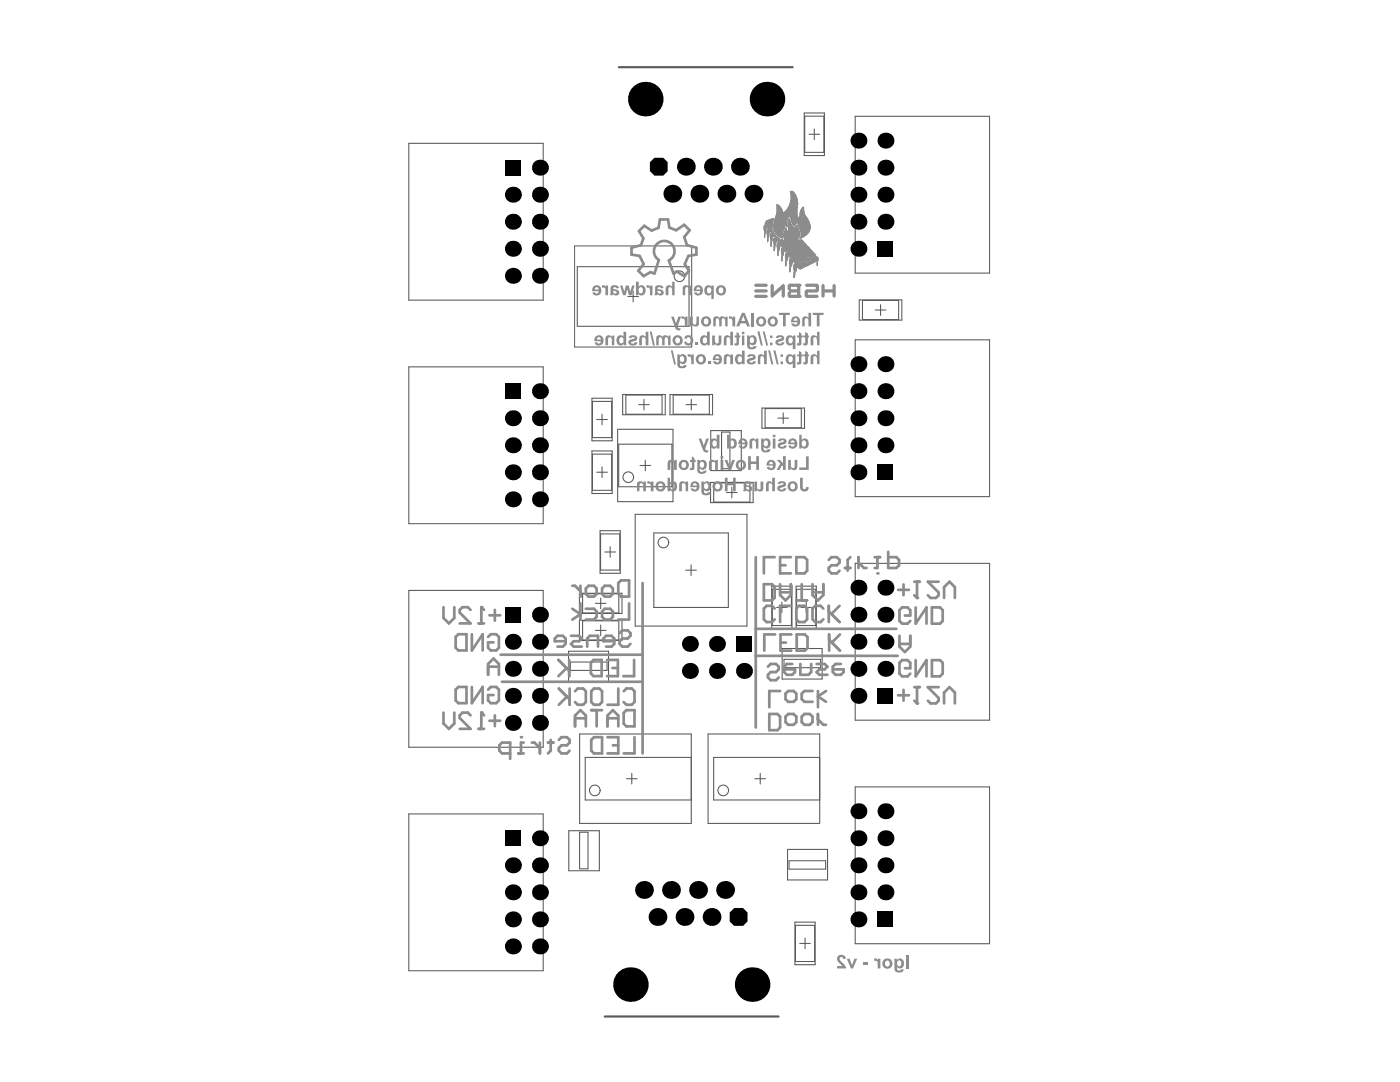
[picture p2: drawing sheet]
<svg xmlns="http://www.w3.org/2000/svg" width="279mm" height="216mm" viewBox="0 0 279 216" stroke-linecap="round" stroke-linejoin="round" font-family="sans-serif">
<g fill="none" stroke="#5a5a5a" stroke-width=".21">
<path d="M81.6 28.6h26.8v31.3h-26.8zM160.5 22.5h4v8.5h-4zM160.6 23.2h3.8v7.2h-3.8zM161.4 26.8h2.2M162.5 25.7v2.2M170.7 23.2h26.8v31.3h-26.8zM115.2 53.2h22.3v11.9h-22.3zM125.3 59.2h2.1M126.4 58.1v2.1M171.5 59.8h8.5v4.1h-8.5zM172.1 59.9h7.2v3.9h-7.2zM81.6 73.2h26.8v31.3h-26.8z"/>
<path d="M118.1 79.5h4.1v8.5h-4.1zM124.3 78.7h8.5v4.1h-8.5zM124.9 78.8h7.2v3.9h-7.2zM128.5 79.7v2.1M133.7 78.7h8.5v4.1h-8.5zM134.3 78.8h7.3v3.9h-7.3zM138 79.7v2.1M170.7 67.8h26.8v31.3h-26.8zM174.7 61.9h2.1M175.7 60.8v2.1M118.1 90h4.1v8.5h-4.1zM118.2 80.1h3.9v7.2h-3.9z"/>
<path d="M118.2 90.6h3.9v7.2h-3.9zM119.1 94.2h2.1M119.1 83.7h2.1M120.2 82.6v2.2M120.2 93.2v2.1M123.3 85.7h11v14.4h-11zM123.5 88.6h10.6v8.5h-10.6zM127.5 80.7h2.1M127.7 92.9h2.1M128.8 91.8v2.1M136.9 80.7h2.1M141.8 96.3h8.5v4h-8.5z"/>
<path d="M141.8 85.9h6.1v8h-6.1zM142.4 96.4h7.3v3.8h-7.3zM144 86.2h1.7v7.3h-1.7zM145 98.3h2.1M146.1 97.2v2.1M152.1 81.4h8.5v4.1h-8.5zM152.7 81.5h7.2v3.8h-7.2zM155.2 83.4h2.2M156.3 82.4v2.1M81.6 117.8h26.8v31.3h-26.8zM115.6 118.4h8.5v4h-8.5zM116.3 118.5h7.2v3.8h-7.2z"/>
<path d="M119.8 105.9h4v8.5h-4zM119.9 106.5h3.8v7.3h-3.8zM119.9 119.3v2.2M120.7 110.1h2.1M121.8 109.1v2.1M126.8 102.6h22.3v22.3h-22.3zM130.5 106.3h14.9v14.9h-14.9zM136.9 113.8h2.1M137.9 112.7v2.1M154 117h4.1v8.5h-4.1zM154.1 117.6h3.8v7.2h-3.8zM158.9 117h4v8.5h-4z"/>
<path d="M159 117.6h3.8v7.2h-3.8zM170.7 112.4h26.8v31.3h-26.8zM113.5 129.9h7.9v6.1h-7.9zM113.8 132.1h7.3v1.7h-7.3zM115.6 123.8h8.5v4h-8.5zM116.3 123.9h7.2v3.8h-7.2zM118.8 125.8h2.1M118.8 120.4h2.1M119.9 124.7v2.1M155 121.2h2.1M156 120.1v2.2M156.1 129.4h8v6.1h-8z"/>
<path d="M156.5 131.6h7.3v1.6h-7.3zM159.8 121.2h2.2M160.9 120.1v2.2M115.7 146.5h22.3v17.8h-22.3zM125 155.4h2.2M126.1 154.3v2.1M138 151.1h-21.2v8.5h21.2M141.3 146.5h22.3v17.8h-22.3zM150.7 155.4h2.1M151.7 154.3v2.1M163.6 151.1h-21.2v8.5h21.2M170.7 157h26.8v31.3h-26.8z"/>
<path d="M81.6 162.4h26.8v31.3h-26.8zM113.5 165.8h6.1v7.9h-6.1zM115.7 166.1h1.6v7.3h-1.6zM157.2 169.5h8v6.1h-8zM157.5 171.8h7.3v1.6h-7.3zM158.6 184h4.1v8.5h-4.1zM158.8 184.6h3.8v7.3h-3.8zM159.6 188.2h2.1M160.7 187.2v2.1"/>
<circle cx="135.6" cy="55.1" r="1.06"/>
<circle cx="125.4" cy="95.2" r="1.06"/>
<circle cx="132.4" cy="108.3" r="1.06"/>
<circle cx="118.7" cy="157.7" r="1.06"/>
<circle cx="144.3" cy="157.7" r="1.06"/>
</g>
<path d="M114.7 49.1h23.3v20.1h-23.3z" fill="none" stroke="#5a5a5a" stroke-width=".2"/>
<path d="M123.5 13.4h34.7M120.7 202.8h34.7" fill="none" stroke="#5a5a5a" stroke-width=".43"/>
<g fill="none" stroke="#8c8c8c" stroke-width=".54">
<path d="M131.5 51.9l-.9 2.7-.8-.3-1.3 .8-1.1-1.1 1.1-1.3-.8-1.6-1.7-.3v-1.4l1.9-.5 .5-1.3-.9-1.5 1.1-1 1.4 .9 1.4-.6 .3-1.6h1.6l.3 1.6 1.3 .5 1.6-1 1.1 1-1 1.4 .5 1.6 1.9 .5v1.4l-1.6 .3-.7 1.6 .8 1.3-.9 1.1-1.5-.9-.7 .4-.9-2.6M128.2 116.3v34M150.8 111.2v34M91.5 137.1h1.6v3.2h-1.6l-.6-.5v-2.2zM94.2 137.1v3.2l2.1-3.2v3.2M97.4 137.6l.5-.5h1.1l.6 .5v2.2l-.6 .5h-1.1l-.5-.5v-1.1h1.1M99.9 130.6h28.3M100.2 136h28M150.8 130.9h28.4M150.8 125.5h28.1M95.5 145.4h1.1M96.1 142.2v3.2"/>
<path d="M97.7 143.8h2.1M98.8 142.7v2.2"/>
</g>
<g fill="none" stroke="#8c8c8c" stroke-width=".2">
<path d="M157.7 38.3h.6M157.7 38.2h.5M157.8 38.5h.7M157.8 38.4h.7M157.8 38.4h.6M157.8 38.3h.6M157.8 38.8h.9M157.8 38.7h.8M157.8 38.6h.8M157.8 38.6h.7M157.9 40h1.2M157.9 39.9h1.2"/>
<path d="M157.9 39.8h1.2M157.9 39.7h1.2M157.9 39.6h1.2M157.9 39.5h1.1M157.9 39.4h1.1M157.9 39.3h1.1M157.9 39.2h1M157.9 39.1h1M157.9 39.1h.9M157.9 39h.9M157.9 38.9h.9M157.9 38.9h.8"/>
<path d="M152.5 45.8h.3M152.5 45.8h.4M152.5 45.7h.4M152.5 45.6h.4M152.5 45.5h.5M152.5 45.4h.5M152.5 45.3h.5M152.5 45.2h.4M152.5 45.1h.4M152.5 46h.3M152.5 45.9h.3M152.5 45.1h.3"/>
<path d="M152.5 45h.2M152.6 47.4h.1M152.6 47.3h.1M152.6 47.2h.1M152.6 47.1h.1M152.6 47h.1M152.6 46.9h.1M152.6 46.8h.1M152.6 46.7h.1M152.6 46.6h.1M152.6 46.5h.1M152.6 46.4h.1"/>
<path d="M152.6 46.3h.2M152.6 46.2h.2M152.6 46.1h.2M152.6 44.9h.1M152.7 44.6h.4M152.7 44.8h.5M152.7 44.7h.5M152.7 44.5h.3M152.7 44.4h.3M152.7 44.4h.2M152.7 44.3h.2M152.8 44.8h.4"/>
<path d="M152.9 44.9h.4M152.9 44.1h1.4M153 45h.4M153 44.2h1.3M153 44.1h1.3M153 45.1h.5M153 44.3h1.3M153.1 46.7h.3M153.1 46.6h.3M153.1 46.5h.3M153.1 46.5h.4M153.1 46.4h.4"/>
<path d="M153.1 46.3h.5M153.1 46.3h.6M153.1 46.2h.6M153.1 46.1h.5M153.1 46h.5M153.1 45.9h.4M153.1 45.9h.3M153.1 45.8h.3M153.1 45.1h.4M153.1 44.3h1.1M153.1 44h1.2M153.1 46.9h.3"/>
<path d="M153.1 46.8h.3M153.1 45.8h.2M153.1 45.2h.5M153.1 44.4h1.1M153.2 48.3h.1M153.2 48.2h.1M153.2 48.1h.1M153.2 48h.1M153.2 47.9h.1M153.2 47.8h.1M153.2 47.7h.1M153.2 47.6h.1"/>
<path d="M153.2 47.5h.1M153.2 47.4h.1M153.2 47.3h.1M153.2 47.2h.1M153.2 47.2h.2M153.2 47.1h.2M153.2 47h.2M153.2 46.9h.2M153.2 45.7h.1M153.2 45.4h.1M153.2 45.3h.5M153.2 45.2h.4"/>
<path d="M153.2 44.5h1M153.2 44.4h1M153.2 43.9h1.1M153.3 45.4h.4M153.3 44.6h.8M153.3 45.5h.5M153.4 45.6h.5M153.4 44.7h.7M153.4 43.9h.9M153.4 44.8h.7M153.5 45.7h.4M153.5 44.9h.6"/>
<path d="M153.6 45.8h.4M153.6 45.7h.4M153.6 44.9h.5M153.6 43.8h.8M153.6 45.8h.5M153.6 45h.5M153.7 45.9h.4M153.7 45.1h.4M153.7 45h.4M153.7 43.8h.7M153.7 47.5h.4M153.7 47.4h.4"/>
<path d="M153.7 47.3h.4M153.7 47.3h.5M153.7 47.2h.6M153.7 47.1h.7M153.7 47h.7M153.7 47h.6M153.7 46.9h.6M153.7 46.9h.5M153.7 46.8h.4M153.7 45.9h.5M153.8 47.7h.3M153.8 47.6h.3"/>
<path d="M153.8 47.5h.3M153.8 46.8h.3M153.8 46.7h.3M153.8 46.1h.5M153.8 46h.4M153.8 45.2h.3M153.8 49.1h.1M153.8 49h.1M153.8 48.9h.1M153.8 48.8h.1M153.8 48.7h.1M153.8 48.6h.1"/>
<path d="M153.8 48.5h.1M153.8 48.4h.1M153.8 48.3h.1M153.8 48.2h.1M153.8 48.1h.2M153.8 47.8h.3M153.8 46.6h.2M153.8 46.3h.1M153.8 46.3h.5M153.8 46.2h.5M153.8 43.7h.6M153.9 49.2h.1"/>
<path d="M153.9 48h.2M153.9 47.9h.2M153.9 46.6h.1M153.9 45.3h.2M153.9 46.5h.1M153.9 45.4h.2M154 46.3h.4M154 45.5h.1M154 43.7h.4M154 46.4h.4M154.1 46.4h.3M154.1 45.6h.1"/>
<path d="M154.1 46.5h.3M154.1 43.6h.3M154.2 46.6h.3M154.2 46.5h.3M154.3 46.6h.2M154.3 43.6h.1M154.3 46.7h.3M154.4 48.4h.4M154.4 48.3h.4M154.4 48.3h.5M154.4 48.2h.5M154.4 48.2h.6"/>
<path d="M154.4 48.1h.7M154.4 48h.7M154.4 47.9h.7M154.4 47.8h.6M154.4 47.7h.5M154.4 46.8h.2M154.4 45.4h2.1M154.4 45.3h2.1M154.4 45.2h2.2M154.4 45.1h2.2M154.4 45.1h2.3M154.4 48.6h.4"/>
<path d="M154.4 48.5h.4M154.4 47.7h.4M154.4 47.6h.4M154.4 46.9h.3M154.4 45.7h2.1M154.4 45.6h2.1M154.4 45.5h2.1M154.4 45h2.7M154.4 44.9h2.7M154.4 44.8h2.7M154.4 44.7h2.7M154.4 44.6h2.7"/>
<path d="M154.5 50h.1M154.5 49.9h.1M154.5 49.8h.1M154.5 49.7h.1M154.5 49.6h.1M154.5 49.5h.1M154.5 49.4h.1M154.5 49.3h.1M154.5 49.2h.1M154.5 49.1h.1M154.5 49h.1M154.5 49h.3"/>
<path d="M154.5 48.7h.3M154.5 48.6h.3M154.5 47.6h.3M154.5 46.9h.2M154.5 45.9h1.9M154.5 45.8h1.9M154.5 45.8h2M154.5 44.6h2.6M154.5 44.5h2.6M154.5 44.4h2.6M154.5 48.9h.3M154.5 48.8h.3"/>
<path d="M154.5 47.5h.2M154.5 47.2h.1M154.5 47.2h.5M154.5 47.1h.5M154.5 47.1h.4M154.5 47h.3M154.5 46.1h1.8M154.5 46h1.9M154.5 44.3h2.6M154.5 44.2h2.6M154.6 47.5h.1M154.6 46.2h1.7"/>
<path d="M154.6 44.1h2.5M154.6 44h2.5M154.6 43.9h2.5M154.6 46.3h1.7M154.6 43.8h2.5M154.7 46.4h1.5M154.7 46.3h1.5M154.7 43.7h2.4M154.7 43.7h2.5M154.7 43.6h2.5M154.7 47.2h.4M154.7 46.5h1.4"/>
<path d="M154.7 46.4h1.4M154.7 43.5h2.6M154.7 43.4h2.6M154.8 47.3h.3M154.8 46.5h1.3M154.8 43.4h2.6M154.8 43.3h2.6M154.8 43.2h2.7M154.8 47.4h.5M154.8 47.3h.4M154.8 46.6h1.3M154.8 43.2h4.4"/>
<path d="M154.8 43.1h4.3M154.9 47.5h.4M154.9 46.7h1.2M154.9 46.6h1.2M154.9 43h4.2M154.9 42.9h4.2M155 47.5h.4M155 46.8h1.1M155 42.8h4.1M155 42.7h4.1M155 47.6h.5M155 41h.4"/>
<path d="M155 40.9h.3M155 40.9h.2M155 40.8h.1M155 42.6h4.1M155 42.5h4.1M155 42.4h4.1M155.1 49.1h.6M155.1 49.1h.7M155.1 49h.8M155.1 48.9h.8M155.1 48.9h.7M155.1 47.6h.5"/>
<path d="M155.1 46.9h1M155.1 41.4h.7M155.1 41.3h.6M155.1 41.2h.6M155.1 41.2h.5M155.1 41.1h.5M155.1 42.3h1.2M155.1 42.3h1.1M155.1 42.2h1M155.1 42.1h1M155.1 42h1M155.1 41.9h1"/>
<path d="M155.1 41.8h.9M155.1 41.7h.9M155.1 41.6h.8M155.1 41.5h.8M155.1 41.5h.7M155.1 49.5h.5M155.1 49.4h.5M155.1 49.3h.5M155.1 49.2h.5M155.1 48.8h.7M155.1 48.7h.6M155.1 48.6h.6"/>
<path d="M155.1 47.7h.6M155.1 47.7h.5M155.2 49.6h.4M155.2 48.6h.4M155.2 48.5h.4M155.2 47.8h.5M155.2 47h.9M155.2 51h.1M155.2 50.9h.1M155.2 50.8h.1M155.2 50.7h.1M155.2 50.6h.1"/>
<path d="M155.2 50.5h.1M155.2 50.4h.1M155.2 50.3h.1M155.2 50.2h.1M155.2 50.1h.1M155.2 50h.2M155.2 49.9h.3M155.2 49.8h.4M155.2 49.7h.4M155.2 48.5h.3M155.2 48.2h.1M155.3 48.4h.1"/>
<path d="M155.3 48.2h.1M155.3 48.1h.6M155.3 48h.6M155.3 47.9h.5M155.3 47.1h.8M155.4 48.4h.1M155.4 48.2h.6M155.4 47.2h.7M155.5 48.2h.5M155.6 48.3h.5M155.6 47.2h.5M155.6 47.3h.5"/>
<path d="M155.7 48.4h.4M155.7 48.5h.6M155.7 48.4h.5M155.7 47.3h.5M155.8 48.5h.5M155.8 48.6h.6M155.8 47.4h.4M155.9 48.6h.5M155.9 47.8h.1M155.9 50.4h.5M155.9 50.3h.5M155.9 50.2h.6"/>
<path d="M155.9 50.1h.7M155.9 50h.8M155.9 49.9h.8M155.9 49.9h.7M155.9 49.8h.7M155.9 48.7h.5M155.9 47.8h.2M155.9 47.5h.4M155.9 52h.2M155.9 51.9h.2M156 50.6h.4M156 50.5h.4"/>
<path d="M156 49.7h.5M156 49.6h.4M156 49.2h.1M156 48.8h.5M156 48.7h.5M156 47.9h.3M156 52.1h.1M156 52h.1M156 51.9h.1M156 51.8h.1M156 51.7h.1M156 51.6h.1"/>
<path d="M156 51.5h.1M156 51.4h.1M156 51.3h.1M156 51.2h.1M156 51h.3M156 50.9h.3M156 50.8h.4M156 50.7h.4M156 49.5h.4M156 51h.2M156 49.1h.8M156 49.1h.7"/>
<path d="M156 49h.7M156 49h.6M156 48.9h.6M156 47.9h4.1M156 47.5h.3M156 51.1h.1M156.1 49.4h.2M156.1 48h4.1M156.1 48h4M156.1 48.1h4.1M156.2 48.2h4.1M156.2 47.6h.1"/>
<path d="M156.3 48.2h4.1M156.3 49.2h.5M156.3 48.3h4.1M156.4 49.2h.4M156.4 48.4h4.1M156.4 47.1h3.2M156.4 47h3.2M156.4 46.9h3.3M156.4 46.8h3.3M156.4 46.7h3.3M156.4 49.3h.6M156.4 47.2h3.1"/>
<path d="M156.4 47.1h3.1M156.4 46.6h3.3M156.4 46.6h3.2M156.4 46.5h3.2M156.4 49.3h.5M156.5 49.4h.5M156.5 48.5h4.1M156.5 47.3h2.9M156.5 46.4h3.1M156.5 49.4h.6M156.5 47.9h2.8M156.5 47.5h2.8"/>
<path d="M156.5 47.4h2.8M156.5 46.3h3M156.5 42.3h2.6M156.6 49.5h.5M156.6 48.6h4.1M156.6 47.8h2.7M156.6 47.6h2.6M156.6 47.6h2.7M156.6 47.5h2.7M156.6 46.2h2.9M156.6 49.6h.6M156.6 49.6h.5"/>
<path d="M156.6 48.7h4.2M156.6 47.8h2.6M156.6 47.7h2.6M156.6 46.1h.5M156.6 46.1h.4M156.6 42.3h2.5M156.7 49.7h.5M156.7 48.7h4.1M156.7 46h.3M156.7 45.9h.3M156.7 42.2h2.4M156.7 51h.8"/>
<path d="M156.7 50.9h.8M156.7 50.9h.7M156.7 50.8h.7M156.7 50.7h.6M156.7 49.7h.6M156.7 48.8h4.2M156.7 45.8h.3M156.7 45.8h.2M156.7 45.7h.2M156.7 53h.2M156.7 52.9h.2M156.7 52.8h.2"/>
<path d="M156.7 52.7h.2M156.7 51.5h.5M156.7 51.4h.5M156.7 51.3h.5M156.7 51.3h.6M156.7 51.2h.6M156.7 51.1h.7M156.7 51.1h.8M156.8 50.7h.5M156.8 50.6h.5M156.8 50.3h.1M156.8 50.2h.2"/>
<path d="M156.8 49.8h.5M156.8 48.9h4.1M156.8 45.7h.1M156.8 45.6h.1M156.8 45.5h.1M156.8 53.1h.1M156.8 52.6h.1M156.8 52.5h.1M156.8 52.5h.2M156.8 52.4h.2M156.8 52.3h.2M156.8 52.2h.2"/>
<path d="M156.8 52.1h.2M156.8 52h.2M156.8 51.6h.4M156.8 42.1h2.3M156.8 50.6h.4M156.8 50.5h.4M156.8 50.2h.3M156.8 50.1h.7M156.8 50h.7M156.8 49.9h.6M156.8 49h4.2M156.8 52h.3"/>
<path d="M156.8 51.9h.3M156.8 51.9h.4M156.8 51.8h.4M156.8 51.7h.4M156.9 50.5h.3M156.9 49h4.2M156.9 45.1h.2M156.9 42h2.2M157 50.4h.1M157 49.1h4.1M157 45.1h.1M157 42h2.1"/>
<path d="M157 49.1h4.2M157 45.2h.1M157 41.9h2.1M157.1 49.2h4.2M157.1 49.2h4.1M157.1 45.3h.1M157.1 45.2h.1M157.1 41.8h2M157.1 50.2h.5M157.1 41.7h2M157.1 49.3h4.2M157.2 50.2h.5"/>
<path d="M157.2 49.3h4.2M157.2 41.7h1.9M157.2 41.6h1.9M157.2 50.3h.6M157.2 50.3h.5M157.2 49.4h4.2M157.2 46.1h2.3M157.2 41.5h1.9M157.3 50.4h.5M157.3 49.5h4.2M157.3 49.4h4.2M157.3 41.5h1.8"/>
<path d="M157.3 49.6h4.3M157.3 46.1h2.2M157.3 46h2.1M157.3 45.9h2.1M157.3 44.8h.6M157.3 44.7h.6M157.3 44.6h.5M157.3 44.5h.5M157.3 44.4h.5M157.3 44.4h.4M157.3 44.3h.4M157.3 44.2h.4"/>
<path d="M157.3 44.1h.4M157.3 44.1h.3M157.3 44h.3M157.3 41.4h1.8M157.4 50.5h.5M157.4 49.6h4.2M157.4 45.8h2M157.4 45.7h1.9M157.4 45.6h1.9M157.4 45.5h1.9M157.4 45.5h1.1M157.4 45.4h1"/>
<path d="M157.4 45.3h1M157.4 45.3h.8M157.4 45.2h.8M157.4 45.1h.7M157.4 45h.6M157.4 44.9h.6M157.4 43.9h.2M157.4 43.8h.2M157.4 41.3h1.8M157.4 41.2h1.8M157.4 50.6h.6M157.4 49.7h4.2"/>
<path d="M157.4 43.8h.1M157.4 43.7h.1M157.4 41.1h1.8M157.5 50.6h.5M157.5 49.7h4.2M157.5 43.7h.1M157.5 41.1h1.7M157.5 41h1.7M157.5 50.7h.6M157.5 50.7h.5M157.5 49.8h4.3M157.5 40.9h1.7"/>
<path d="M157.5 54.2h.2M157.5 54.1h.2M157.5 54h.2M157.5 53.9h.2M157.5 53.8h.2M157.5 53.8h.3M157.5 53.7h.3M157.5 52.6h.6M157.5 52.5h.6M157.5 52.4h.6M157.5 52.3h.6M157.5 52.3h.7"/>
<path d="M157.5 52.2h.9M157.5 52.1h.9M157.5 52h.9M157.5 52h.8M157.5 51.9h.8M157.5 51.9h.7M157.5 51.8h.7M157.6 50.8h.5M157.6 49.9h4.3M157.6 40.8h1.6M157.6 54.3h.1M157.6 53.5h.2"/>
<path d="M157.6 53.4h.2M157.6 53.3h.2M157.6 53.2h.2M157.6 53.1h.3M157.6 52.8h.4M157.6 52.7h.4M157.6 51.8h.5M157.6 51.7h.5M157.6 51.3h.2M157.6 51.2h.9M157.6 43.2h1.6M157.6 53.6h.2"/>
<path d="M157.7 51h.5M157.7 50.9h.5M157.7 49.9h4.2M157.7 51h.6M157.7 53.1h.3M157.7 53h.3M157.7 52.9h.3M157.7 52.8h.3M157.7 51.7h.4M157.7 51.3h.1M157.7 51.2h.8M157.7 51.1h.7"/>
<path d="M157.7 40.7h1.5M157.7 40.6h1.5M157.7 50h4.3M157.7 51.6h.3M157.7 43.3h1.5M157.7 40.5h1.5M157.7 40.4h1.5M157.8 50.1h4.3M157.8 50h4.2M157.8 51.6h.2M157.8 43.4h1.5M157.8 40.4h1.4"/>
<path d="M157.8 40.3h1.4M157.8 43.4h3.2M157.8 50.2h4.3M157.8 43.6h3.3M157.8 51.5h.1M157.8 40.2h1.4M157.8 40.1h1.4M157.8 40h1.4M157.8 43.5h3.3M157.8 43.5h3.2M157.9 50.2h4.3M157.9 44h3.4"/>
<path d="M157.9 43.9h3.4M157.9 43.8h3.4M157.9 43.8h3.3M157.9 43.7h3.3M157.9 50.3h4.3M157.9 44.2h3.5M157.9 44.1h3.5M158 50.4h4.3M158 50.3h4.2M158 44.3h3.5M158 44.2h3.4M158 51.3h.5"/>
<path d="M158 44.4h3.5M158 51.3h.6M158.1 50.5h4.3M158.1 44.5h.8M158.1 44.5h1M158.1 51.4h.6M158.1 51.4h.5M158.1 50.5h4.4M158.1 44.6h.7M158.1 51.5h.6M158.2 50.6h4.3M158.2 44.8h.5"/>
<path d="M158.2 44.7h.6M158.2 51.6h.5M158.2 50.7h4.4M158.2 50.6h4.4M158.2 51.6h.6M158.3 50.7h4.4M158.3 44.9h.4M158.3 51.7h.5M158.4 50.8h4.3M158.4 51.8h.6M158.4 51.7h.5M158.4 45h.2"/>
<path d="M158.4 50.9h4.4M158.4 55.3h.2M158.4 55.2h.2M158.4 55.1h.2M158.4 55h.2M158.4 54.9h.2M158.4 54.8h.2M158.4 53.8h.6M158.4 53.7h.6M158.4 53.5h.6M158.4 53.4h.6M158.4 53.4h.7"/>
<path d="M158.4 53.3h.8M158.4 53.3h.9M158.4 53.2h.9M158.4 53.1h.8M158.4 53h.8M158.4 53h.7M158.4 53.6h.6M158.5 50.9h4.3M158.5 45.1h.1M158.5 55.4h.1M158.5 54.7h.1M158.5 54.6h.1"/>
<path d="M158.5 54.5h.1M158.5 54.4h.2M158.5 54.3h.2M158.5 54.3h.3M158.5 53.9h.4M158.5 53.8h.4M158.5 52.9h.6M158.5 52.8h.5M158.5 52.4h.3M158.5 51.9h.5M158.5 51h4.2M158.5 51h4.1"/>
<path d="M158.5 54.2h.3M158.5 54.1h.3M158.5 54h.4M158.5 52.5h.1M158.5 52.4h.2M158.5 52.3h.9M158.5 51.9h.6M158.6 52.7h.4M158.6 52.3h.7M158.6 52.2h.7M158.6 52.1h.6M158.6 52h.6"/>
<path d="M158.6 52h.5M158.6 51.1h3.9M158.6 45.5h.6M158.6 52.7h.3M158.6 51.1h3.7M158.7 52.6h.1M158.7 51.2h3.5M158.7 45.4h.5M158.7 51.3h3.3M158.7 51.2h3.4M158.8 45.3h.4M158.8 51.3h2.2"/>
<path d="M158.8 45.2h.4M158.8 52.4h.6M158.8 51.4h2.1M158.9 45.1h.2M158.9 52.4h.5M158.9 51.4h1.9M159 45h.1M159 44.9h.1M159 52.5h.5M159 51.6h1.8M159 51.5h1.8M159 52.6h.5"/>
<path d="M159 51.6h1.7M159.1 52.6h.4M159.1 51.7h1.6M159.1 44.5h2.4M159.1 52.7h.4M159.2 52.7h.3M159.2 51.8h1.5M159.2 44.5h2.3M159.2 52.8h.3M159.2 51.9h1.5M159.3 44.6h2.3M159.3 53.1h.2"/>
<path d="M159.3 53h.2M159.3 52.9h.2M159.3 51.9h1.4M159.3 44.8h2.3M159.3 44.7h2.3M159.3 53.5h.2M159.3 53.4h.2M159.3 53.3h.2M159.3 53.2h.2M159.3 52h1.4M159.4 45h2.3M159.4 44.9h2.2"/>
<path d="M159.4 44.8h2.2M159.4 53.5h.1M159.4 52h1.1M159.4 45h2.2M159.4 45.2h2.3M159.4 45.1h2.3M159.4 52.1h.9M159.4 52.1h1M159.5 45.4h2.2M159.5 45.3h2.2M159.5 52.2h.7M159.5 43.4h1.4"/>
<path d="M159.5 47.6h.1M159.5 47.6h.3M159.5 45.5h2.2M159.5 52.3h.6M159.5 43.3h1.4M159.6 47.5h.3M159.6 45.7h2M159.6 45.6h2.1M159.6 53.5h.5M159.6 53.4h.6M159.6 53.4h.8M159.6 53.3h.9"/>
<path d="M159.6 53.3h1M159.6 53.2h1.1M159.6 52.3h.4M159.6 43.2h1.3M159.6 43.2h1.2M159.6 43.1h1.2M159.7 47.9h.3M159.7 47.5h.3M159.7 45.8h1.9M159.7 45.7h1.9M159.7 53.7h.1M159.7 53.5h.3"/>
<path d="M159.7 53.2h1.1M159.7 53.1h1.2M159.7 53.1h1.4M159.7 53h1.5M159.7 52.4h.1M159.7 53.6h.2M159.7 43.1h1.1M159.7 43h1M159.7 42.9h1M159.7 42.9h.9M159.7 42.8h.9M159.7 42.7h.9"/>
<path d="M159.7 42.7h.8M159.7 42.6h.8M159.7 42.5h.8M159.7 47.4h.4M159.7 45.9h1.9M159.7 53h1.6M159.7 52.9h1.7M159.7 52.8h1.8M159.7 52.8h1.9M159.7 52.7h2M159.7 52.7h2.1M159.7 42.3h.8"/>
<path d="M159.7 42.4h.8M159.8 47.3h.4M159.8 47.3h.5M159.8 46.1h1.7M159.8 46h1.8M159.8 52.6h2.1M159.8 42.2h.7M159.8 42.1h.6M159.8 47.8h.2M159.8 47.2h.6M159.8 46.3h1.6M159.8 46.2h1.7"/>
<path d="M159.8 52.6h2.2M159.8 42h.6M159.9 47.2h.6M159.9 47.1h.7M159.9 46.5h1.4M159.9 46.4h1.4M159.9 46.4h1.5M159.9 46.3h1.5M159.9 41.9h.5M159.9 41.8h.5M159.9 47h.8M159.9 47h.9"/>
<path d="M159.9 46.9h1M159.9 46.8h1.1M159.9 46.8h1.2M159.9 46.7h1.2M159.9 46.6h1.3M159.9 52.5h.9M159.9 41.7h.5M160 41.7h.4M160 52.5h.8M160 41.6h.4M160.1 41.5h.3M160.1 52.4h.7"/>
<path d="M160.2 41.4h.2M160.2 52.4h.6M160.3 41.3h.1M160.4 52.3h.4M160.5 52.3h.3M160.6 52.2h.2M160.7 52.1h.1M160.9 51.8h.8M160.9 51.7h.8M160.9 52.5h1.2M160.9 51.8h.1M160.9 51.6h.8"/>
<path d="M161 52.3h.1M161 52.2h.2M161 52.1h.3M161 52.1h.4M161 52h.5M161 51.9h.4M161 51.6h.6M161.1 52.5h1.1M161.1 51.5h.4M161.2 52.4h1.1M161.3 52.4h1.2M161.4 52.3h1.2"/>
<path d="M161.5 52.3h1.2M161.5 51.8h.2M161.6 52.2h1.2M161.6 51.3h.3M161.7 52.1h1.1M161.8 51.4h.1M161.8 52.1h1M161.9 52h.9M161.9 52h1M161.9 51.9h1M161.9 51.8h1M161.9 51.7h1"/>
<path d="M161.9 51.7h1.1M161.9 51.6h1.1M162 51.5h1M162.1 51.4h.8M162.2 51.4h.7M162.3 51.3h.6M162.4 51.3h.5M162.5 51.2h.4M162.6 51.2h.3M162.7 51.1h.2M163.1 53h.1M163.1 52.9h.1"/>
<path d="M163.1 52.8h.1M163.1 52.7h.1M163.1 52.6h.1M163.1 52.5h.1M163.1 52.4h.1M163.1 52.3h.1M163.1 52.2h.1M163.1 52.1h.1M163.1 52h.1M163.1 52h.2M163.1 51.9h.2M163.1 51.8h.2"/>
<path d="M163.1 51.4h.1M163.1 51.3h.1M163.2 51.8h.1M163.2 51.7h.1M163.2 51.6h.1M163.2 51.5h.1M163.2 51.4h.1"/>
</g>
<circle cx="96.1" cy="142.2" r=".27" fill="#8c8c8c"/>
<path d="M91.5 126.6h1.6v3.2h-1.6l-.6-.5v-2.2zM94.2 126.6v3.2l2.1-3.2v3.2M95.5 124.4h1.1M96.1 121.2v3.2M97.4 127.1l.5-.5h1.1l.6 .5v2.2l-.6 .5h-1.1l-.5-.5v-1.1h1.1M97.7 122.8h2.1M98.8 121.7v2.2M88.5 142.2v2.2l1.1 1 1.1-1v-2.2M93.9 142.7l-.5-.5h-1.1l-.6 .5v.6l2.2 2.1h-2.2M96.1 142.2l.5 .5" fill="none" stroke="#8c8c8c" stroke-width=".54"/>
<circle cx="96.1" cy="121.2" r=".27" fill="#8c8c8c"/>
<g fill="none" stroke="#8c8c8c" stroke-width=".54">
<path d="M88.5 121.2v2.1l1.1 1.1 1.1-1.1v-2.1M93.9 121.7l-.5-.5h-1.1l-.6 .5v.5l2.2 2.2h-2.2M96.1 121.2l.5 .5M97.4 134.6v-2.1l1.1-1.1 1.1 1.1v2.1M97.4 133h2.2M111.5 137.4l2.2 2.1M112.9 127.9h-2.2v-.5l.6-.5h1l.6 .5v1.1l-.6 .5h-1M113.1 139l-1.6 1.6M113.7 137.4v3.2M114 126.9h1.6l.5 .5-.5 .5h-1.1l-.5 .6 .5 .5h1.6M114.2 121.5l1.6 1.1-1.6 1M114.8 137.9l.5-.5h1.1l.5 .5v2.2l-.5 .5h-1.1l-.5-.5"/>
<path d="M115.8 120.4v3.2M116.9 121.5h1.6l.6 .5v1.1l-.6 .5h-1.6M117.2 129v-1.6l.5-.5h1.6v2.1M118 137.9l.5-.5h1.1l.6 .5v2.2l-.6 .5h-1.1l-.5-.5zM120.2 122l.5-.5h1.1l.5 .5v1.1l-.5 .5h-1.1l-.5-.5zM122.6 127.9h-2.2v-.5l.6-.5h1l.6 .5v1.1l-.6 .5h-1M123.4 137.4v3.2h-2.2M123.7 126.3l.5-.5h1.1l.5 .5v.6l-.5 .5h-1.1l-.5 .5v.6l.5 .5h1.1l.5-.5M124.5 137.9l.5-.5h1.1l.5 .5v2.2l-.5 .5h-1.1l-.5-.5M125.5 120.4v3.2h-2.1M179.5 126.9v2.1l1.1 1.1 1.1-1.1v-2.1M179.5 128.5h2.2"/>
<path d="M114.8 144.9v-2.1l1-1.1 1.1 1.1v2.1M114.8 143.3h2.1M118 141.7h2.2M119.1 141.7v3.2M121.2 144.9v-2.1l1.1-1.1 1.1 1.1v2.1M121.2 143.3h2.2M124.5 142.2l.5-.5h1.6v3.2h-1.6l-.5-.5z"/>
</g>
<g fill="#8c8c8c">
<path d="M136.4 57.1l.2-.1a.82 .82 0 0 1 .9 .2v-.2h.5v1.9h-.5v-.9a.44 .44 0 0 0-.1-.6 .44 .44 0 0 0-.6 .1l-.1 1.4h-.5z"/>
<path d="M133 57.1l.2-.1a.76 .76 0 0 1 .9 .2v-1h.5v2.7h-.5v-1a.42 .42 0 0 0-.1-.5 .42 .42 0 0 0-.6 .2v1.3h-.6z"/>
<path d="M129 57a.51 .51 0 0 1 .8 .2v-.2h.4v1.9h-.5v-.9a.58 .58 0 0 0-.4-.7l-.2 .2z"/>
<path d="M123.7 57h.5l.4 1.2 .3-1.2h.6l.3 1.2 .4-1.2h.4l-.5 1.9h-.6l-.3-1.2-.3 1.2h-.5z"/>
<path d="M120.1 57a.48 .48 0 0 1 .8 .2v-.2h.5v1.9h-.6v-1a.39 .39 0 0 0-.1-.4 .39 .39 0 0 0-.5 0z"/>
<path d="M180.8 190.5h.6v2.7h-.6z"/>
<path d="M174.5 191.3l.4-.1 .3 .4v-.3h.5v1.9h-.5v-1a.37 .37 0 0 0-.1-.4 .37 .37 0 0 0-.4-.1l-.1 .1z"/>
<path d="M172.2 192h1v.5h-1z"/>
<path d="M169 191.3h.5l.5 1.3 .5-1.3h.6l-.9 1.9h-.4z"/>
<path d="M167.2 190.8l.2-.1a.9 .9 0 0 1 1.4 .6l-.5 .1a.39 .39 0 0 0-.6-.4 .39 .39 0 0 0 0 .7l.9 .8 .2 .7h-1.7v-.4h1l-.8-.8a.89 .89 0 0 1-.1-1.2z"/>
<path d="M142.8 57.9a1.05 1.05 0 0 0 2.1 0 1.05 1.05 0 0 0-2.1 0zM143.5 57.5a.54 .54 0 0 1 .9 .4 .54 .54 0 0 1-.8 .5l-.2-.2z"/>
<path d="M140.8 57.2l-.2 .2v.6a.83 .83 0 0 0 .4 .8 .83 .83 0 0 0 1-.1v1h.5v-2.7h-.5v.2a.71 .71 0 0 0-1.2 0zM141.3 57.3a.58 .58 0 0 1 .7 .6 .58 .58 0 0 1-.7 .6l-.2-.3v-.5z"/>
<path d="M138.7 57.2l-.2 .9h1.3a.39 .39 0 0 1-.3 .5 .39 .39 0 0 1-.5-.3l-.5 .1a.98 .98 0 0 0 1.3 .4 .98 .98 0 0 0 .4-1.4 .98 .98 0 0 0-1.4-.3zM139 57.5a.4 .4 0 0 1 .5-.2 .4 .4 0 0 1 .3 .5h-.9z"/>
<path d="M130.8 57.1l-.1 1.4-.1 .4h.5l.1-.2a.65 .65 0 0 0 1 .2 .65 .65 0 0 0-.1-1l-.5-.2a.25 .25 0 0 1-.3 0 .25 .25 0 0 1-.1-.2 .4 .4 0 0 1 .7 .1l.5-.1v-.2a1.1 1.1 0 0 0-1.6-.2zM131.2 58a.47 .47 0 0 1 .5 .1 .47 .47 0 0 1 .2 .4 .45 .45 0 0 1-.5 0 .45 .45 0 0 1-.2-.5z"/>
<path d="M126.9 56.2v2.7h.5v-.3a.86 .86 0 0 0 1.1 .2 .86 .86 0 0 0 .4-1l-.1-.1a.76 .76 0 0 0-.5-.7 .76 .76 0 0 0-.8 .2v-1zM127.6 57.5a.46 .46 0 0 1 .5-.1 .46 .46 0 0 1 .2 .5 .47 .47 0 0 1-.5 .6 .47 .47 0 0 1-.3-.7z"/>
<path d="M121.9 57.1l-.2 1.8h.6l.1-.1a.66 .66 0 0 0 1.1-.2 .66 .66 0 0 0-.7-.9h-.1a.24 .24 0 0 1-.2-.3 .24 .24 0 0 1 .4-.1l.2 .3 .4-.1a.96 .96 0 0 0-1.5-.4zM122.4 58a.44 .44 0 0 1 .6 .5 .41 .41 0 0 1-.5 0 .41 .41 0 0 1-.1-.5z"/>
<path d="M118.4 57.2l-.2 .9h1.3a.4 .4 0 0 1-.3 .4 .4 .4 0 0 1-.5-.2l-.5 .1a.97 .97 0 0 0 1.4 .4 .97 .97 0 0 0 .3-1.4 .94 .94 0 0 0-1.5-.2zM118.8 57.5a.39 .39 0 0 1 .5-.2 .39 .39 0 0 1 .2 .5h-.8z"/>
<path d="M178.5 191.3v1.8a.89 .89 0 0 0 .4 .9 .89 .89 0 0 0 .9 0l.4-.1 .1-.5-.6 .1a.38 .38 0 0 1-.4 .1 .38 .38 0 0 1-.3-.4v-.3a.75 .75 0 0 0 .8 .3 .75 .75 0 0 0 .6-.7l-.1-.7a.73 .73 0 0 0-.5-.6 .73 .73 0 0 0-.8 .4v-.3zM179.1 191.7a.53 .53 0 0 1 .7 .1 .53 .53 0 0 1 0 .7 .45 .45 0 0 1-.6 .3 .45 .45 0 0 1-.2-.7z"/>
<path d="M176.1 192.3a1.03 1.03 0 0 0 2 0 1.03 1.03 0 0 0-2 0zM176.8 191.8a.55 .55 0 0 1 .8 .5 .55 .55 0 0 1-.9 .4l-.1-.6z"/>
</g>
<g fill="none" stroke="#8c8c8c" stroke-width=".54">
<path d="M155.7 137.9h-2.2v3.2M156.8 138.4l.5-.5h1.1l.5 .5v1.1l-.5 .5h-1.1l-.5-.5zM162.2 137.9h-1.7l-.5 .5v1.1l.5 .5h1.7M163.2 137.9v3.2M164.9 137.9l-1.7 1.1 1.7 1M179.2 138.7h2.2M180.3 137.7v2.1M182.5 137.1h1.1M183 137.1v3.3M153.5 142.5h1.6l.6 .5v2.2l-.6 .5h-1.6zM156.8 143l.5-.5h1.1l.5 .5v1.1l-.5 .5h-1.1l-.5-.5zM160.5 142.5h1.1l.6 .5v1.1l-.6 .5h-1.1l-.5-.5v-1.1z"/>
<path d="M163.2 143.5l1.1 1.1h.6M163.2 142.5v2.1"/>
</g>
<circle cx="183" cy="140.4" r=".27" fill="#8c8c8c"/>
<g fill="none" stroke="#8c8c8c" stroke-width=".54">
<path d="M154.6 111.2h-2.2v3.2M155.7 112.8h1.1M157.8 111.2h-2.1v3.2h2.1M158.9 111.2h1.6l.6 .5v2.2l-.6 .5h-1.6zM165.4 111.7l.5-.5h1.1l.6 .5v.6l-.6 .5h-1.1l-.5 .5v.6l.5 .5h1.1l.6-.5M168.6 113.3h1.1M169.7 111.2l-.5 .5v2.2M171.3 112.3l1.1 1h.5M171.3 111.2v2.1M174.6 111.2h1M175.1 111.2v2.1h-.5M154.6 121.4l-.5-.5h-1.1l-.6 .5v2.2l.6 .5h1.1l.5-.5"/>
<path d="M154.7 126.6h-2.2v3.2M155.8 128.2h1M157.8 120.9h-2.1v3.2M157.9 126.6h-2.1v3.2h2.1M159 126.6h1.6l.6 .5v2.2l-.6 .5h-1.6zM159.5 120.9h1l.6 .5v2.2l-.6 .5h-1l-.6-.5v-2.2zM164.3 121.4l-.5-.5h-1.1l-.5 .5v2.2l.5 .5h1.1l.5-.5M165.4 120.9v3.2M165.4 122l2.2 2.1M165.5 126.6v3.2M165.5 127.7l2.1 2.1M167.6 120.9l-1.7 1.6"/>
<path d="M167.6 126.6l-1.6 1.6M180.6 122.8h1.1v-1.1l-.6-.5h-1.1l-.5 .5v2.2l.5 .5h1.1l.6-.5M182.5 139.8l.5 .6M182.7 121.2v3.2l2.2-3.2v3.2M186 121.2h1.6l.5 .5v2.2l-.5 .5h-1.6zM187.3 137.1h-2.1l2.1 2.2v.5l-.5 .6h-1.1l-.5-.6M188.4 140.4v-2.2l1.1-1.1 1.1 1.1v2.2"/>
</g>
<circle cx="175.1" cy="114.4" r=".27" fill="#8c8c8c"/>
<path d="M177.3 110.1v3.2h1.6l.5-.5v-1.1l-.5-.5h-1.6" fill="none" stroke="#8c8c8c" stroke-width=".54"/>
<g fill="#8c8c8c">
<path d="M163.9 56.9l.4-.3 .3 .3v.8h1.5v-.8l.4-.3 .3 .3v2.2l-.3 .4-.4-.4v-.7h-1.5v.7l-.3 .4-.4-.4z"/>
<path d="M160.6 56.9l.3-.3h2.2l.3 .3v1.1l-.3 .4h-1.9v.4h1.9l.3 .3-.3 .4h-2.2l-.3-.4v-1.1l.3-.3h1.9v-.5h-1.9z"/>
<path d="M153.8 56.9l.3-.3 .3 .3v1.4l1.9-1.7 .3 .3v2.2l-.3 .4-.3-.4v-1.3l-1.9 1.7-.3-.4z"/>
<path d="M157.8 58.4h1.3v.4h-1.3zM157.8 57.2h1.3v.5h-1.3zM157.2 56.9v.8l.3 .3-.3 .4v.7l.3 .4h2.2l.3-.4-.3-.3v-1.6l.3-.3-.3-.3h-2.2z"/>
<path d="M150.4 58l.4 .4h2.2l.3-.4-.3-.3h-2.2zM150.4 56.9l.4 .3h2.2l.3-.3-.3-.3h-2.2zM150.4 59.1l.4 .4h2.2l.3-.4-.3-.3h-2.2z"/>
</g>
<g fill="none" stroke="#8c8c8c" stroke-width=".54">
<path d="M114.2 116.9h.6l1 1.1M115.8 116.9v2.1M116.9 117.4l.6-.5h1l.6 .5v1.1l-.6 .5h-1l-.6-.5zM120.2 117.4l.5-.5h1.1l.5 .5v1.1l-.5 .5h-1.1l-.5-.5zM123.4 116.3l.5-.5h1.6v3.2h-1.6l-.5-.5zM103.4 150.3h1.1M104.5 148.2h-.5v2.1M106.1 148.2h.6l1 1.1M107.7 148.2v2.1M109.4 148.2h1M109.9 147.6v2.2l-.5 .5M111.5 147.6l.6-.5h1l.6 .5v.6l-.6 .5h-1l-.6 .6v.5l.6 .5h1l.6-.5"/>
<path d="M118 147.6l.5-.5h1.7v3.2h-1.7l-.5-.5zM121.2 147.1h2.2v3.2h-2.2M122.3 148.7h1.1M126.6 147.1v3.2h-2.1"/>
</g>
<circle cx="104" cy="147.1" r=".27" fill="#8c8c8c"/>
<g fill="none" stroke="#8c8c8c" stroke-width=".54">
<path d="M152.4 116.6h1.7l.5 .5v2.2l-.5 .5h-1.7zM155.7 116.6v2.1l1.1 1.1 1-1.1v-2.1M155.7 118.2h2.1M158.9 119.8h2.2M160 116.6v3.2M162.2 118.2h2.1M162.2 116.6v2.1l1 1.1 1.1-1.1v-2.1M179.2 117.7h2.2M180.3 116.6v2.2M182.5 116.1h1.1M183 116.1v3.2M111.4 131.7l2.2 2.1"/>
<path d="M113.1 133.3l-1.7 1.6M113.6 131.7v3.2M118.5 131.7h1.6v3.2h-1.6l-.6-.5v-2.2zM121.2 131.7h2.1v3.2h-2.1M122.2 133.3h1.1M126.5 131.7v3.2h-2.1M153.3 133l.5-.5h1.1l.5 .5v.6l-.5 .5h-1.1l-.5 .5v.6l.5 .5h1.1l.5-.5M158.1 132.5h-1.1l-.5 .5v1.1l.5 .5h1.1l.6-.5v-.5h-2.2M159.7 132.5v2.1h1.6l.6-.5v-1.6M163 132.5h1.6l.5 .5-.5 .6h-1.1l-.5 .5 .5 .5h1.6M167.8 132.5h-1.1l-.5 .5v1.1l.5 .5h1.1l.6-.5v-.5h-2.2M101.8 150.3h-1.6l-.5-.5v-1.1l.5-.5h1.6v3.2"/>
</g>
<circle cx="183" cy="119.3" r=".27" fill="#8c8c8c"/>
<path d="M182.5 118.8l.5 .5M187.3 116.1h-2.1l2.1 2.1v.6l-.5 .5h-1.1l-.5-.5M188.4 119.3v-2.1l1.1-1.1 1.1 1.1v2.1M180.6 133.3h1.1v-1l-.6-.6h-1.1l-.5 .6v2.1l.5 .6h1.1l.6-.6M182.7 131.7v3.3l2.2-3.3v3.3M186 131.7h1.6l.5 .6v2.1l-.5 .6h-1.6z" fill="none" stroke="#8c8c8c" stroke-width=".54"/>
<g fill="#8c8c8c">
<path d="M162.2 62.4h2.2v.5h-.8v2.2h-.6v-2.2h-.8z"/>
<path d="M160.3 63.2a.82 .82 0 0 1 1 .2v-1h.6v2.7h-.6v-1a.43 .43 0 0 0-.3-.6 .43 .43 0 0 0-.4 .6v1h-.5v-1.5z"/>
<path d="M155.5 62.4h2.1v.5h-.8v2.2h-.5v-2.2h-.8z"/>
<path d="M150 62.4h.5v2.7h-.5z"/>
<path d="M145.4 63.2a.51 .51 0 0 1 .8 .2v-.2h.5v1.9h-.5l-.1-1.1a.31 .31 0 0 0-.1-.4 .31 .31 0 0 0-.4 .1z"/>
<path d="M142.4 63.4l.3-.3h.5l.4 .3a.7 .7 0 0 1 1.2 0v-.2h.4v1.9h-.5v-1a.42 .42 0 0 0-.1-.4 .42 .42 0 0 0-.5-.1l-.1 1.5h-.5v-.9a.48 .48 0 0 0-.1-.5 .48 .48 0 0 0-.5-.1l-.1 1.5h-.5z"/>
<path d="M137.7 63.2h.5v.8a.46 .46 0 0 0 .1 .6 .46 .46 0 0 0 .6 0l.1-1.4h.5v1.2a.7 .7 0 0 1-.5 .8 .7 .7 0 0 1-.8-.4v.3h-.5z"/>
<path d="M135.9 63.2a.51 .51 0 0 1 .8 .2v-.2h.5v1.9h-.5v-.8a.58 .58 0 0 0-.4-.7l-.2 .1z"/>
<path d="M133.9 63.2h.6l.4 1.3 .5-1.3h.5l-.7 1.9 .2 .4h.4v.4a.72 .72 0 0 1-1.1-.5z"/>
<path d="M159.7 95.3h.5v1.8a.36 .36 0 0 0 .2 .5 .36 .36 0 0 0 .5-.4h.5a.87 .87 0 0 1-1 .9 .87 .87 0 0 1-.7-1z"/>
<path d="M155.2 96.4a.9 .9 0 0 1 1-.4 .9 .9 0 0 1 .7 .7 1.28 1.28 0 0 1-1.2 .7 .28 .28 0 0 0 .1 .4 .28 .28 0 0 0 .4-.2l.2-.2 .6 .1a.97 .97 0 0 1-1 .6 .97 .97 0 0 1-.9-.7 .99 .99 0 0 1 1.1-.7l.2-.1a.39 .39 0 0 0-.4-.2 .39 .39 0 0 0-.3 .2l-.5-.1z"/>
<path d="M153.1 96.1a.8 .8 0 0 1 1 .2v-1h.5v2.7h-.5v-.9a.41 .41 0 0 0-.3-.7 .41 .41 0 0 0-.4 .6v1h-.5v-1.5z"/>
<path d="M150.5 96.1h.6v.8a.48 .48 0 0 0 .1 .6 .48 .48 0 0 0 .6 0v-1.4h.5v1.2a.7 .7 0 0 1-.5 .7 .7 .7 0 0 1-.8-.2v.2h-.5z"/>
<path d="M144.7 95.3h.5v1.1h1.1v-1.1h.5v2.7h-.5v-1.2h-1.1v1.2h-.5z"/>
<path d="M135.7 96.2l.7-.2 .4 .4v-.3h.5v1.9h-.5v-.9a.48 .48 0 0 0-.1-.5 .48 .48 0 0 0-.5-.1l-.1 .1v1.4h-.6v-1.4z"/>
<path d="M129.1 96.1a.51 .51 0 0 1 .8 .3v-.3h.5v1.9h-.5v-.6a.6 .6 0 0 0-.6-.9z"/>
<path d="M127.3 96.2l.2-.1a.7 .7 0 0 1 .9 .3v-.3h.5v1.9h-.5v-.8a.44 .44 0 0 0-.1-.7 .44 .44 0 0 0-.6 .1l-.1 1.4h-.5v-1.6z"/>
<path d="M160.9 91.1h.5v2.7h-1.9v-.5h1.4z"/>
<path d="M157.3 91.8h.5v.9a.45 .45 0 0 0 .2 .6 .45 .45 0 0 0 .6-.1v-1.4h.5v1.3a.72 .72 0 0 1-.5 .7 .72 .72 0 0 1-.8-.4v.4h-.5z"/>
<path d="M155 91.8h.7l.6 .7v-1.5h.5v2.8h-.5v-.7l-.2-.3-.5 1h-.6l.7-1.3z"/>
<path d="M149.3 91h.5v1.1h1.1v-1.1h.6v2.8h-.6v-1.2h-1.1v1.2h-.5z"/>
<path d="M144.6 91.8h.6l.4 1.3 .5-1.3h.6l-.8 2h-.5z"/>
<path d="M141.6 92l.3-.2a.67 .67 0 0 1 .8 .2l.1-.2h.5v2h-.6v-1a.41 .41 0 0 0-.1-.6 .41 .41 0 0 0-.6 .3v1.3h-.5z"/>
<path d="M138.1 91.1l.5 .3v.4h.2v.4h-.2v.9a.57 .57 0 0 1-.2 .7 .57 .57 0 0 1-.7-.1v-.4h.4v-1.1h-.4v-.4h.4z"/>
<path d="M133.3 92l.4-.2a.71 .71 0 0 1 .9 .3v-.3h.5v2h-.6v-1.1a.42 .42 0 0 0-.4-.6 .42 .42 0 0 0-.3 .6v1.1h-.6z"/>
<path d="M155.5 87.7l.7-.2a.61 .61 0 0 1 .8 .4 .61 .61 0 0 1-.6 .7l-.2 .1a.27 .27 0 0 0-.3 .1 .27 .27 0 0 0 0 .3h.4l.2-.2h.5v.1a1.01 1.01 0 0 1-.9 .5 1.01 1.01 0 0 1-.9-.6 1.29 1.29 0 0 1 1.2-.7l.1-.1a.36 .36 0 0 0-.4-.3 .36 .36 0 0 0-.3 .3l-.6-.1z"/>
<path d="M149.6 87.8h.1a.68 .68 0 0 1 1.2 0v-.3h.5v2h-.5v-1a.46 .46 0 0 0-.1-.5 .46 .46 0 0 0-.5-.1l-.2 .1v1.5h-.5z"/>
<path d="M139.4 87.5h.6l.5 1.4 .4-1.4h.6l-.8 2a.44 .44 0 0 0 .7 .3l-.1 .5h-.3a.66 .66 0 0 1-.7-.5z"/>
<path d="M161.9 70.9a.85 .85 0 0 1 1.2 0v-.9h.5v2.7h-.5v-1a.44 .44 0 0 0-.2-.6 .44 .44 0 0 0-.6 .2v1.4h-.5z"/>
<path d="M160.7 70l.5 .3v.4h.2v.4h-.2v.9a.59 .59 0 0 1-.2 .7 .59 .59 0 0 1-.7 0v-.5h.4v-1.1h-.4v-.4h.4z"/>
<path d="M159.5 70l.4 .3v.4h.3v.4h-.3v.9a.59 .59 0 0 1-.1 .7 .59 .59 0 0 1-.8 0l.1-.5 .1 .1a.19 .19 0 0 0 .2 0 .19 .19 0 0 0 .1-.3v-.9h-.4v-.4h.4z"/>
<path d="M154.3 69.9h.5l.6 2.8h-.4z"/>
<path d="M153.3 69.9h.4l.6 2.8h-.4z"/>
<path d="M151.3 70.9a.78 .78 0 0 1 1.2 0v-.9h.5v2.7h-.5v-1a.4 .4 0 0 0-.2-.6 .4 .4 0 0 0-.6 .4v1.2h-.4z"/>
<path d="M149.2 70.9a.87 .87 0 0 1 1-.3 .87 .87 0 0 1 .6 .9l-.6 .4a.52 .52 0 0 0-.6 .3 .41 .41 0 0 0 .4 .2 .41 .41 0 0 0 .3-.4l.6 .1a.94 .94 0 0 1-1 .7 .94 .94 0 0 1-.9-.9l.3-.3 1-.4a.45 .45 0 0 0-.7 .1l-.5-.1z"/>
<path d="M144.6 70.8l.3-.1a.82 .82 0 0 1 .9 .3v-.3h.5v2h-.6v-.9a.43 .43 0 0 0-.1-.6 .43 .43 0 0 0-.6 .1v1.4h-.5v-1.4z"/>
<path d="M141.3 72.1h.5v.6h-.5z"/>
<path d="M137.2 70.8a.48 .48 0 0 1 .8 .2v-.3h.5v2h-.5l-.1-.9a.42 .42 0 0 0-.1-.5 .42 .42 0 0 0-.5-.1z"/>
<path d="M133.9 69.9h.4l.6 2.8h-.4z"/>
<path d="M161.9 67.1a.85 .85 0 0 1 1.2 .1v-1h.5v2.7h-.5v-1a.44 .44 0 0 0-.2-.6 .44 .44 0 0 0-.6 .2v1.4h-.5z"/>
<path d="M160.7 66.2l.5 .3v.5h.2v.3h-.2v.9a.59 .59 0 0 1-.2 .7 .59 .59 0 0 1-.7 0v-.4h.4v-1.2h-.4v-.3h.4z"/>
<path d="M159.5 66.2l.4 .3v.5h.3v.3h-.3v.9a.59 .59 0 0 1-.1 .7 .59 .59 0 0 1-.8 0l.1-.4h.1a.19 .19 0 0 0 .2 0 .19 .19 0 0 0 .1-.3v-.9h-.4v-.3h.4z"/>
<path d="M154.9 67.2a.89 .89 0 0 1 .9-.3 .89 .89 0 0 1 .7 .7 1.05 1.05 0 0 1-1.1 .6 .25 .25 0 0 0 0 .4 .25 .25 0 0 0 .3 0l.2-.1 .2-.3 .5 .2a.97 .97 0 0 1-.9 .6 .97 .97 0 0 1-.9-.7 .96 .96 0 0 1 1-.7l.1-.1a.27 .27 0 0 0-.1-.3 .27 .27 0 0 0-.3 .1l-.2 .2-.5-.1z"/>
<path d="M152.2 66.1h.4l.7 2.8h-.4z"/>
<path d="M151.1 66.1h.5l.6 2.8h-.4z"/>
<path d="M147 66.2l.5 .3v.5h.2v.3h-.2v.9a.59 .59 0 0 1-.2 .7 .59 .59 0 0 1-.7 0v-.4l.4-.1v-1.1h-.4v-.3h.4z"/>
<path d="M144.6 67.2a.72 .72 0 0 1 1.1 0v-1h.6v2.7h-.6v-1a.44 .44 0 0 0-.1-.5 .44 .44 0 0 0-.6 .1v1.4h-.5z"/>
<path d="M142.1 67h.6v.9a.44 .44 0 0 0 .1 .6 .44 .44 0 0 0 .6-.1v-1.4h.6v1.2a.73 .73 0 0 1-.5 .7 .73 .73 0 0 1-.9-.3v.3h-.5z"/>
<path d="M138.8 68.4h.5v.5h-.5z"/>
<path d="M136.7 67.1a1.01 1.01 0 0 1 1.5 .2 1.01 1.01 0 0 1-.3 1.4 1.01 1.01 0 0 1-1.4-.3l.5-.3a.45 .45 0 0 0 .6 .4 .45 .45 0 0 0 .2-.7 .39 .39 0 0 0-.3-.5 .39 .39 0 0 0-.4 .3l-.6-.1z"/>
<path d="M131 67.2l.3-.3h.5l.4 .3a.7 .7 0 0 1 1.2 0v-.2h.4v1.9h-.5v-1a.44 .44 0 0 0-.1-.5 .44 .44 0 0 0-.5 0l-.1 1.5h-.5v-.9a.48 .48 0 0 0 0-.5 .48 .48 0 0 0-.5-.2l-.2 1.6h-.4z"/>
<path d="M129.7 66.1h.3l.7 2.8h-.4z"/>
<path d="M127.7 67.2a.72 .72 0 0 1 1.2 0v-1h.5v2.7h-.5v-1a.44 .44 0 0 0-.2-.5 .44 .44 0 0 0-.6 .1v1.4h-.5z"/>
<path d="M125.5 67.2h.1a.93 .93 0 0 1 .9-.3 .93 .93 0 0 1 .7 .7 1.61 1.61 0 0 1-1.3 .6 .38 .38 0 0 0 .4 .4 .38 .38 0 0 0 .4-.4l.5 .2a.98 .98 0 0 1-.9 .6 .98 .98 0 0 1-.9-.7 .97 .97 0 0 1 .9-.7l.4-.2a.47 .47 0 0 0-.8 .1l-.4-.1z"/>
<path d="M120.9 67.1h.1a.81 .81 0 0 1 1.2 .1v-.2h.4v1.9h-.5v-.9a.45 .45 0 0 0-.2-.6 .45 .45 0 0 0-.5 .1v1.4h-.6z"/>
<path d="M158.1 63.4l-.3 .9h1.4a.39 .39 0 0 1-.3 .5 .39 .39 0 0 1-.5-.3l-.5 .1a.97 .97 0 0 0 1.3 .5 .97 .97 0 0 0 .4-1.4l-.3-.5-.3-.1h-.5zM158.5 63.6a.44 .44 0 0 1 .5 0 .44 .44 0 0 1 .2 .4h-.8z"/>
<path d="M153.2 64.1a1.03 1.03 0 0 0 2 0 1.03 1.03 0 0 0-2 0zM153.9 63.7a.58 .58 0 0 1 .8 .3 .58 .58 0 0 1-.4 .7 .63 .63 0 0 1-.6-.4 .63 .63 0 0 1 .2-.6z"/>
<path d="M150.9 64.1a1.03 1.03 0 0 0 2 0 1.03 1.03 0 0 0-2 0zM151.6 63.7a.58 .58 0 0 1 .8 .3 .58 .58 0 0 1-.4 .7 .63 .63 0 0 1-.6-.4 .63 .63 0 0 1 .2-.6z"/>
<path d="M148.1 62.4l-1.2 2.7h.6l.3-.6h1.1l.2 .6h.6l-1.1-2.7zM148.3 63l.4 1h-.7z"/>
<path d="M139.9 64.1a1.03 1.03 0 0 0 2 0 1.03 1.03 0 0 0-2 0zM140.6 63.7a.58 .58 0 0 1 .8 .3 .58 .58 0 0 1-.6 .7 .69 .69 0 0 1-.2-1z"/>
<path d="M157.1 97a1.05 1.05 0 0 0 2.1 0 1.05 1.05 0 0 0-2.1 0zM157.8 96.6a.57 .57 0 0 1 .9 .4 .57 .57 0 0 1-.8 .6 .91 .91 0 0 1-.1-1z"/>
<path d="M148.6 96.1l-.2 .3v1.1l-.1 .5h.5l.1-.2a.65 .65 0 0 0 1 .2 .65 .65 0 0 0-.1-1l-.5-.2a.24 .24 0 0 1-.3-.3 .24 .24 0 0 1 .4 0l.2 .2 .5-.1a1.08 1.08 0 0 0-1.5-.5zM148.9 97.1h.1a.44 .44 0 0 1 .6 .5 .41 .41 0 0 1-.5 0 .41 .41 0 0 1-.2-.5z"/>
<path d="M142.2 97.1a1.03 1.03 0 0 0 2 0 1.03 1.03 0 0 0-2 0zM142.9 96.6a.54 .54 0 0 1 .8 .4 .54 .54 0 0 1-.8 .5 .72 .72 0 0 1 0-.9z"/>
<path d="M140 96.1v1.8a.89 .89 0 0 0 .3 .9 .89 .89 0 0 0 1 0l.3-.1 .2-.5h-.6a.38 .38 0 0 1-.4 .2 .38 .38 0 0 1-.3-.4v-.3a.75 .75 0 0 0 .8 .3 .75 .75 0 0 0 .6-.7l-.1-.7a.73 .73 0 0 0-.6-.6 .73 .73 0 0 0-.7 .4v-.3zM140.6 96.5a.56 .56 0 0 1 .8 .4 .56 .56 0 0 1-.5 .7 .69 .69 0 0 1-.3-1.1z"/>
<path d="M138 96.3l-.2 .9h1.3a.4 .4 0 0 1-.3 .5 .4 .4 0 0 1-.5-.3l-.5 .1a.97 .97 0 0 0 1.4 .4 .97 .97 0 0 0 .3-1.4l-.2-.3-.4-.2h-.4zM138.4 96.5a.38 .38 0 0 1 .5-.1 .38 .38 0 0 1 .2 .5h-.8z"/>
<path d="M133.2 95.3v2.7h.5v-.2a.86 .86 0 0 0 1.1 .1 .86 .86 0 0 0 .3-1.1 .81 .81 0 0 0-.5-.7 .81 .81 0 0 0-.9 .2v-1zM133.8 96.6a.47 .47 0 0 1 .7-.1 .47 .47 0 0 1 .1 .7 .45 .45 0 0 1-.6 .4 .45 .45 0 0 1-.2-.7z"/>
<path d="M130.7 97a1.05 1.05 0 0 0 2.1 0 1.05 1.05 0 0 0-2.1 0zM131.4 96.6a.57 .57 0 0 1 .9 .4 .57 .57 0 0 1-.7 .6 .91 .91 0 0 1-.2-1z"/>
<path d="M153.2 92l-.2 .9h1.3a.39 .39 0 0 1-.3 .5 .39 .39 0 0 1-.5-.3l-.5 .1a.97 .97 0 0 0 1.4 .4 .97 .97 0 0 0 .3-1.3l-.5-.5h-.5zM153.6 92.3a.4 .4 0 0 1 .4-.1 .4 .4 0 0 1 .3 .4h-.8z"/>
<path d="M146.8 92.8a1.05 1.05 0 0 0 2.1 0 1.05 1.05 0 0 0-2.1 0zM147.5 92.3a.57 .57 0 0 1 .8 .3 .57 .57 0 0 1-.3 .7 .6 .6 0 0 1-.6-.3 .6 .6 0 0 1 .1-.7z"/>
<path d="M143.8 91v.5h.5v-.5zM143.8 91.8v2h.5v-2z"/>
<path d="M139.2 91.8v1.7a.97 .97 0 0 0 .6 1 .97 .97 0 0 0 1.1-.3l.1-.3-.7 .2a.39 .39 0 0 1-.5 .1 .39 .39 0 0 1-.2-.5l.1-.3a.84 .84 0 0 0 1.1 .1 .84 .84 0 0 0 .3-1 .77 .77 0 0 0-.6-.7 .77 .77 0 0 0-.9 .3v-.3zM139.8 92.3a.56 .56 0 0 1 .8 .4 .56 .56 0 0 1-.6 .6 .65 .65 0 0 1-.2-1z"/>
<path d="M135.4 92.8a1.05 1.05 0 0 0 2.1 0 1.05 1.05 0 0 0-2.1 0zM136.1 92.3a.58 .58 0 0 1 .9 .3 .58 .58 0 0 1-.5 .8 .61 .61 0 0 1-.5-.4 .61 .61 0 0 1 .1-.7z"/>
<path d="M159.5 86.8v2.7h.5v-.3a.86 .86 0 0 0 1.1 .1 .86 .86 0 0 0 .3-1.1 .79 .79 0 0 0-.6-.7 .79 .79 0 0 0-.8 .3v-1zM160.2 87.9a.6 .6 0 0 1 .7 .4 .6 .6 0 0 1-.3 .8 .62 .62 0 0 1-.6-.5 .62 .62 0 0 1 .2-.7z"/>
<path d="M157.5 87.8l-.2 .8h1.3a.39 .39 0 0 1-.3 .5 .39 .39 0 0 1-.5-.2l-.5 .1a.95 .95 0 0 0 .9 .5 .95 .95 0 0 0 .9-.7v-.7l-.4-.5a1.05 1.05 0 0 0-1.2 .2zM157.9 87.9a.43 .43 0 0 1 .7 .4h-.8z"/>
<path d="M154.2 86.8v.4h.6v-.4zM154.2 87.5v2h.6v-2z"/>
<path d="M151.9 87.5v1.8a.83 .83 0 0 0 .3 .9 .83 .83 0 0 0 .9 .1l.4-.2 .2-.2v-.3l-.6 .1a.4 .4 0 0 1-.4 .2 .4 .4 0 0 1-.3-.5v-.2h.1a.85 .85 0 0 0 1.1 0 .85 .85 0 0 0 .1-1.1 .76 .76 0 0 0-.5-.6 .76 .76 0 0 0-.8 .3v-.3zM152.5 88a.52 .52 0 0 1 .7 .1 .52 .52 0 0 1 0 .7 .45 .45 0 0 1-.6 .2 .45 .45 0 0 1-.2-.7z"/>
<path d="M147.6 87.8l-.2 .8h1.3a.39 .39 0 0 1-.3 .5 .39 .39 0 0 1-.5-.2l-.5 .1a.95 .95 0 0 0 .9 .5 .95 .95 0 0 0 .8-.7v-.7l-.3-.5a1.05 1.05 0 0 0-1.2 .2zM148 87.9a.43 .43 0 0 1 .7 .4h-.8z"/>
<path d="M145.1 86.8v2.7h.5v-.3a.87 .87 0 0 0 1.1 .1 .87 .87 0 0 0 .3-1 .79 .79 0 0 0-.5-.8 .79 .79 0 0 0-.9 .3v-1zM145.7 88a.5 .5 0 0 1 .7 0 .5 .5 0 0 1 .1 .7 .44 .44 0 0 1-.5 .4 .44 .44 0 0 1-.4-.6z"/>
<path d="M141.9 87.7l-.2 .5a.9 .9 0 0 0 .1 1 .9 .9 0 0 0 1.1 .2l.2-.2v.3h.5v-2.7h-.6v1v-.1a.79 .79 0 0 0-1.1 0zM142.3 88a.6 .6 0 0 1 .8 .3 .6 .6 0 0 1-.4 .8 .71 .71 0 0 1-.4-1.1z"/>
<path d="M157 71l-.2 .9a.82 .82 0 0 0 .5 .7 .82 .82 0 0 0 .9-.1v.9h.6v-2.7h-.5v.3a.81 .81 0 0 0-1.3 0zM157.4 71.3a.5 .5 0 0 1 .7-.1 .5 .5 0 0 1 .1 .7 .44 .44 0 0 1-.6 .3 .44 .44 0 0 1-.3-.6z"/>
<path d="M155.8 70.7v.5h.5v-.5zM155.8 72.1v.6h.5v-.6z"/>
<path d="M146.9 70.9l-.2 .8a.85 .85 0 0 0 .4 .9 .85 .85 0 0 0 1-.2v.3h.5v-2.7h-.5v.9a.77 .77 0 0 0-1.2 0zM147.3 71.2a.52 .52 0 0 1 .7 0 .52 .52 0 0 1 .1 .7 .46 .46 0 0 1-.6 .4 .46 .46 0 0 1-.3-.7z"/>
<path d="M142.5 71l-.3 .9h1.3a.4 .4 0 0 1-.3 .4 .4 .4 0 0 1-.4-.2h-.5a.97 .97 0 0 0 1.4 .5 .97 .97 0 0 0 .3-1.4l-.3-.4-.3-.1h-.5zM142.8 71.2a.39 .39 0 0 1 .5-.1 .39 .39 0 0 1 .2 .4h-.7z"/>
<path d="M138.8 71.7a1.05 1.05 0 0 0 2.1 0 1.05 1.05 0 0 0-2.1 0zM139.5 71.2a.55 .55 0 0 1 .8 .4 .55 .55 0 0 1-.7 .6 .73 .73 0 0 1-.1-1z"/>
<path d="M135.2 70.7v1.8a.9 .9 0 0 0 .3 .9 .9 .9 0 0 0 1 0l.3-.1 .2-.5-.6 .1a.38 .38 0 0 1-.4 .1 .38 .38 0 0 1-.3-.3v-.4a.73 .73 0 0 0 .8 .4 .73 .73 0 0 0 .6-.7v-.6a.74 .74 0 0 0-.8-.7h-.4l-.2 .3v-.3zM135.8 71.2a.53 .53 0 0 1 .7 .1 .53 .53 0 0 1 0 .6 .45 .45 0 0 1-.6 .3 .45 .45 0 0 1-.2-.7z"/>
<path d="M157 67.2l-.2 .5v.4a.82 .82 0 0 0 .5 .8 .82 .82 0 0 0 .9-.2v.9h.6v-2.6h-.5v.2a.79 .79 0 0 0-1.3 0zM157.4 67.5a.5 .5 0 0 1 .7-.1 .5 .5 0 0 1 .1 .7 .44 .44 0 0 1-.6 .4 .44 .44 0 0 1-.3-.7z"/>
<path d="M153.7 67v.4h.5v-.4zM153.7 68.4v.5h.5v-.5z"/>
<path d="M149.1 67v1.7a.96 .96 0 0 0 .7 1 .96 .96 0 0 0 1.1-.5l.1-.1h-.7a.38 .38 0 0 1-.4 .2 .38 .38 0 0 1-.3-.4v-.3a.75 .75 0 0 0 .8 .2 .75 .75 0 0 0 .6-.6v-.4a.77 .77 0 0 0-.5-.9 .77 .77 0 0 0-.9 .3v-.2zM149.7 67.4a.48 .48 0 0 1 .7 0 .48 .48 0 0 1 0 .6 .45 .45 0 0 1-.5 .4 .45 .45 0 0 1-.3-.6z"/>
<path d="M148.1 66.2v.5h.5v-.5zM148.1 67v1.9h.5v-1.9z"/>
<path d="M139.9 67.2l-.2 .7a.84 .84 0 0 0 .5 .9 .84 .84 0 0 0 1-.2v.3h.4v-2.7h-.5v1a.79 .79 0 0 0-1.2 0zM140.4 67.4a.53 .53 0 0 1 .7 .1 .53 .53 0 0 1 0 .6 .46 .46 0 0 1-.6 .4 .46 .46 0 0 1-.3-.6z"/>
<path d="M134.2 67.9a1.03 1.03 0 0 0 2 0 1.03 1.03 0 0 0-2 0zM134.9 67.4a.56 .56 0 0 1 .8 .5 .56 .56 0 0 1-.7 .6 .73 .73 0 0 1-.1-1.1z"/>
<path d="M123.2 67.2l-.1 .4a.88 .88 0 0 0 .2 1.1 .88 .88 0 0 0 1.1 0l.1-.1v.3h.5v-2.7h-.6v1a.78 .78 0 0 0-1.2 0zM123.7 67.4a.53 .53 0 0 1 .7 .1 .53 .53 0 0 1 0 .6 .47 .47 0 0 1-.6 .4 .47 .47 0 0 1-.2-.7z"/>
<path d="M118.8 67.2l-.2 .9h1.3a.4 .4 0 0 1-.3 .4 .4 .4 0 0 1-.5-.2l-.4 .1a.97 .97 0 0 0 1.3 .4 .97 .97 0 0 0 .3-1.4l-.2-.3-.4-.2h-.4zM119.2 67.4a.39 .39 0 0 1 .5-.1 .39 .39 0 0 1 .2 .5h-.8z"/>
</g>
<path d="M131.5 51.9a2.06 2.06 0 0 1-.5-3.2 2.06 2.06 0 0 1 3.2 .2 2.06 2.06 0 0 1-.7 3.1" fill="none" stroke="#8c8c8c" stroke-width=".54"/>
<g fill="#000">
<circle cx="128.8" cy="19.8" r="3.5"/>
<circle cx="153.1" cy="19.8" r="3.5"/>
<circle cx="102.4" cy="38.9" r="1.59"/>
<circle cx="107.8" cy="33.5" r="1.59"/>
<circle cx="107.8" cy="38.9" r="1.59"/>
<circle cx="134.2" cy="38.7" r="1.78"/>
<circle cx="136.9" cy="33.3" r="1.78"/>
<circle cx="139.6" cy="38.7" r="1.78"/>
<circle cx="142.3" cy="33.3" r="1.78"/>
<circle cx="145" cy="38.7" r="1.78"/>
<circle cx="147.7" cy="33.3" r="1.78"/>
<circle cx="150.4" cy="38.7" r="1.78"/>
<circle cx="171.3" cy="38.9" r="1.59"/>
<circle cx="171.3" cy="28.1" r="1.59"/>
<circle cx="171.3" cy="33.5" r="1.59"/>
<circle cx="176.7" cy="38.9" r="1.59"/>
<circle cx="176.7" cy="28.1" r="1.59"/>
<circle cx="176.7" cy="33.5" r="1.59"/>
<circle cx="102.4" cy="44.2" r="1.59"/>
<circle cx="102.4" cy="55" r="1.59"/>
<circle cx="102.4" cy="49.6" r="1.59"/>
<circle cx="107.8" cy="55" r="1.59"/>
<circle cx="107.8" cy="49.6" r="1.59"/>
<circle cx="107.8" cy="44.2" r="1.59"/>
<circle cx="171.3" cy="44.2" r="1.59"/>
<circle cx="171.3" cy="49.6" r="1.59"/>
<circle cx="176.7" cy="44.2" r="1.59"/>
<circle cx="107.8" cy="78.1" r="1.59"/>
<circle cx="171.3" cy="72.7" r="1.59"/>
<circle cx="171.3" cy="78.1" r="1.59"/>
<circle cx="176.7" cy="78.1" r="1.59"/>
<circle cx="176.7" cy="72.7" r="1.59"/>
<circle cx="102.4" cy="83.5" r="1.59"/>
<circle cx="102.4" cy="94.2" r="1.59"/>
<circle cx="102.4" cy="88.8" r="1.59"/>
<circle cx="102.4" cy="99.6" r="1.59"/>
<circle cx="107.8" cy="94.2" r="1.59"/>
<circle cx="107.8" cy="83.5" r="1.59"/>
<circle cx="107.8" cy="99.6" r="1.59"/>
<circle cx="107.8" cy="88.8" r="1.59"/>
<circle cx="171.3" cy="88.8" r="1.59"/>
<circle cx="171.3" cy="83.5" r="1.59"/>
<circle cx="171.3" cy="94.2" r="1.59"/>
<circle cx="176.7" cy="83.5" r="1.59"/>
<circle cx="176.7" cy="88.8" r="1.59"/>
<circle cx="171.3" cy="117.3" r="1.59"/>
<circle cx="176.7" cy="117.3" r="1.59"/>
<circle cx="102.4" cy="138.8" r="1.59"/>
<circle cx="102.4" cy="128.1" r="1.59"/>
<circle cx="102.4" cy="133.5" r="1.59"/>
<circle cx="107.8" cy="133.5" r="1.59"/>
<circle cx="107.8" cy="138.8" r="1.59"/>
<circle cx="107.8" cy="128.1" r="1.59"/>
<circle cx="107.8" cy="122.7" r="1.59"/>
<circle cx="137.7" cy="128.5" r="1.59"/>
<circle cx="137.7" cy="133.9" r="1.59"/>
<circle cx="143.1" cy="128.5" r="1.59"/>
<circle cx="143.1" cy="133.9" r="1.59"/>
<circle cx="148.5" cy="133.9" r="1.59"/>
<circle cx="171.3" cy="138.8" r="1.59"/>
<circle cx="171.3" cy="133.5" r="1.59"/>
<circle cx="171.3" cy="128.1" r="1.59"/>
<circle cx="171.3" cy="122.7" r="1.59"/>
<circle cx="176.7" cy="133.5" r="1.59"/>
<circle cx="176.7" cy="128.1" r="1.59"/>
<circle cx="176.7" cy="122.7" r="1.59"/>
<circle cx="102.4" cy="144.2" r="1.59"/>
<circle cx="107.8" cy="144.2" r="1.59"/>
<circle cx="102.4" cy="172.7" r="1.59"/>
<circle cx="102.4" cy="178.1" r="1.59"/>
<circle cx="107.8" cy="172.7" r="1.59"/>
<circle cx="107.8" cy="178.1" r="1.59"/>
<circle cx="107.8" cy="167.3" r="1.59"/>
<circle cx="128.5" cy="177.6" r="1.78"/>
<circle cx="133.9" cy="177.6" r="1.78"/>
<circle cx="139.3" cy="177.6" r="1.78"/>
<circle cx="144.7" cy="177.6" r="1.78"/>
<circle cx="171.3" cy="172.7" r="1.59"/>
<circle cx="171.3" cy="178.1" r="1.59"/>
<circle cx="171.3" cy="167.3" r="1.59"/>
<circle cx="171.3" cy="161.9" r="1.59"/>
<circle cx="176.7" cy="172.7" r="1.59"/>
<circle cx="176.7" cy="161.9" r="1.59"/>
<circle cx="176.7" cy="178.1" r="1.59"/>
<circle cx="176.7" cy="167.3" r="1.59"/>
<circle cx="102.4" cy="188.8" r="1.59"/>
<circle cx="102.4" cy="183.5" r="1.59"/>
<circle cx="107.8" cy="188.8" r="1.59"/>
<circle cx="107.8" cy="183.5" r="1.59"/>
<circle cx="125.8" cy="196.5" r="3.5"/>
<circle cx="131.2" cy="183" r="1.78"/>
<circle cx="136.6" cy="183" r="1.78"/>
<circle cx="142" cy="183" r="1.78"/>
<circle cx="150.1" cy="196.5" r="3.5"/>
<circle cx="171.3" cy="183.5" r="1.59"/>
</g>
<g fill="#000">
<path d="M100.8 31.9h3.2v3.1h-3.2z" fill-rule="evenodd"/>
<path d="M129.7 32.4l.9-.9h1.8l.9 .9v1.8l-.9 .8h-1.8l-.9-.8z" fill-rule="evenodd"/>
<path d="M175.1 48h3.2v3.2h-3.2z" fill-rule="evenodd"/>
<path d="M100.8 76.5h3.2v3.2h-3.2z" fill-rule="evenodd"/>
<path d="M175.1 92.7h3.2v3.1h-3.2z" fill-rule="evenodd"/>
<path d="M100.8 121.1h3.2v3.2h-3.2z" fill-rule="evenodd"/>
<path d="M146.9 126.9h3.2v3.2h-3.2z" fill-rule="evenodd"/>
<path d="M175.1 137.3h3.2v3.1h-3.2z" fill-rule="evenodd"/>
<path d="M100.8 165.7h3.2v3.2h-3.2z" fill-rule="evenodd"/>
<path d="M145.6 182.1l.9-.9h1.8l.9 .9v1.8l-.9 .9h-1.8l-.9-.9z" fill-rule="evenodd"/>
<path d="M175.1 181.9h3.2v3.1h-3.2z" fill-rule="evenodd"/>
</g>
</svg>
